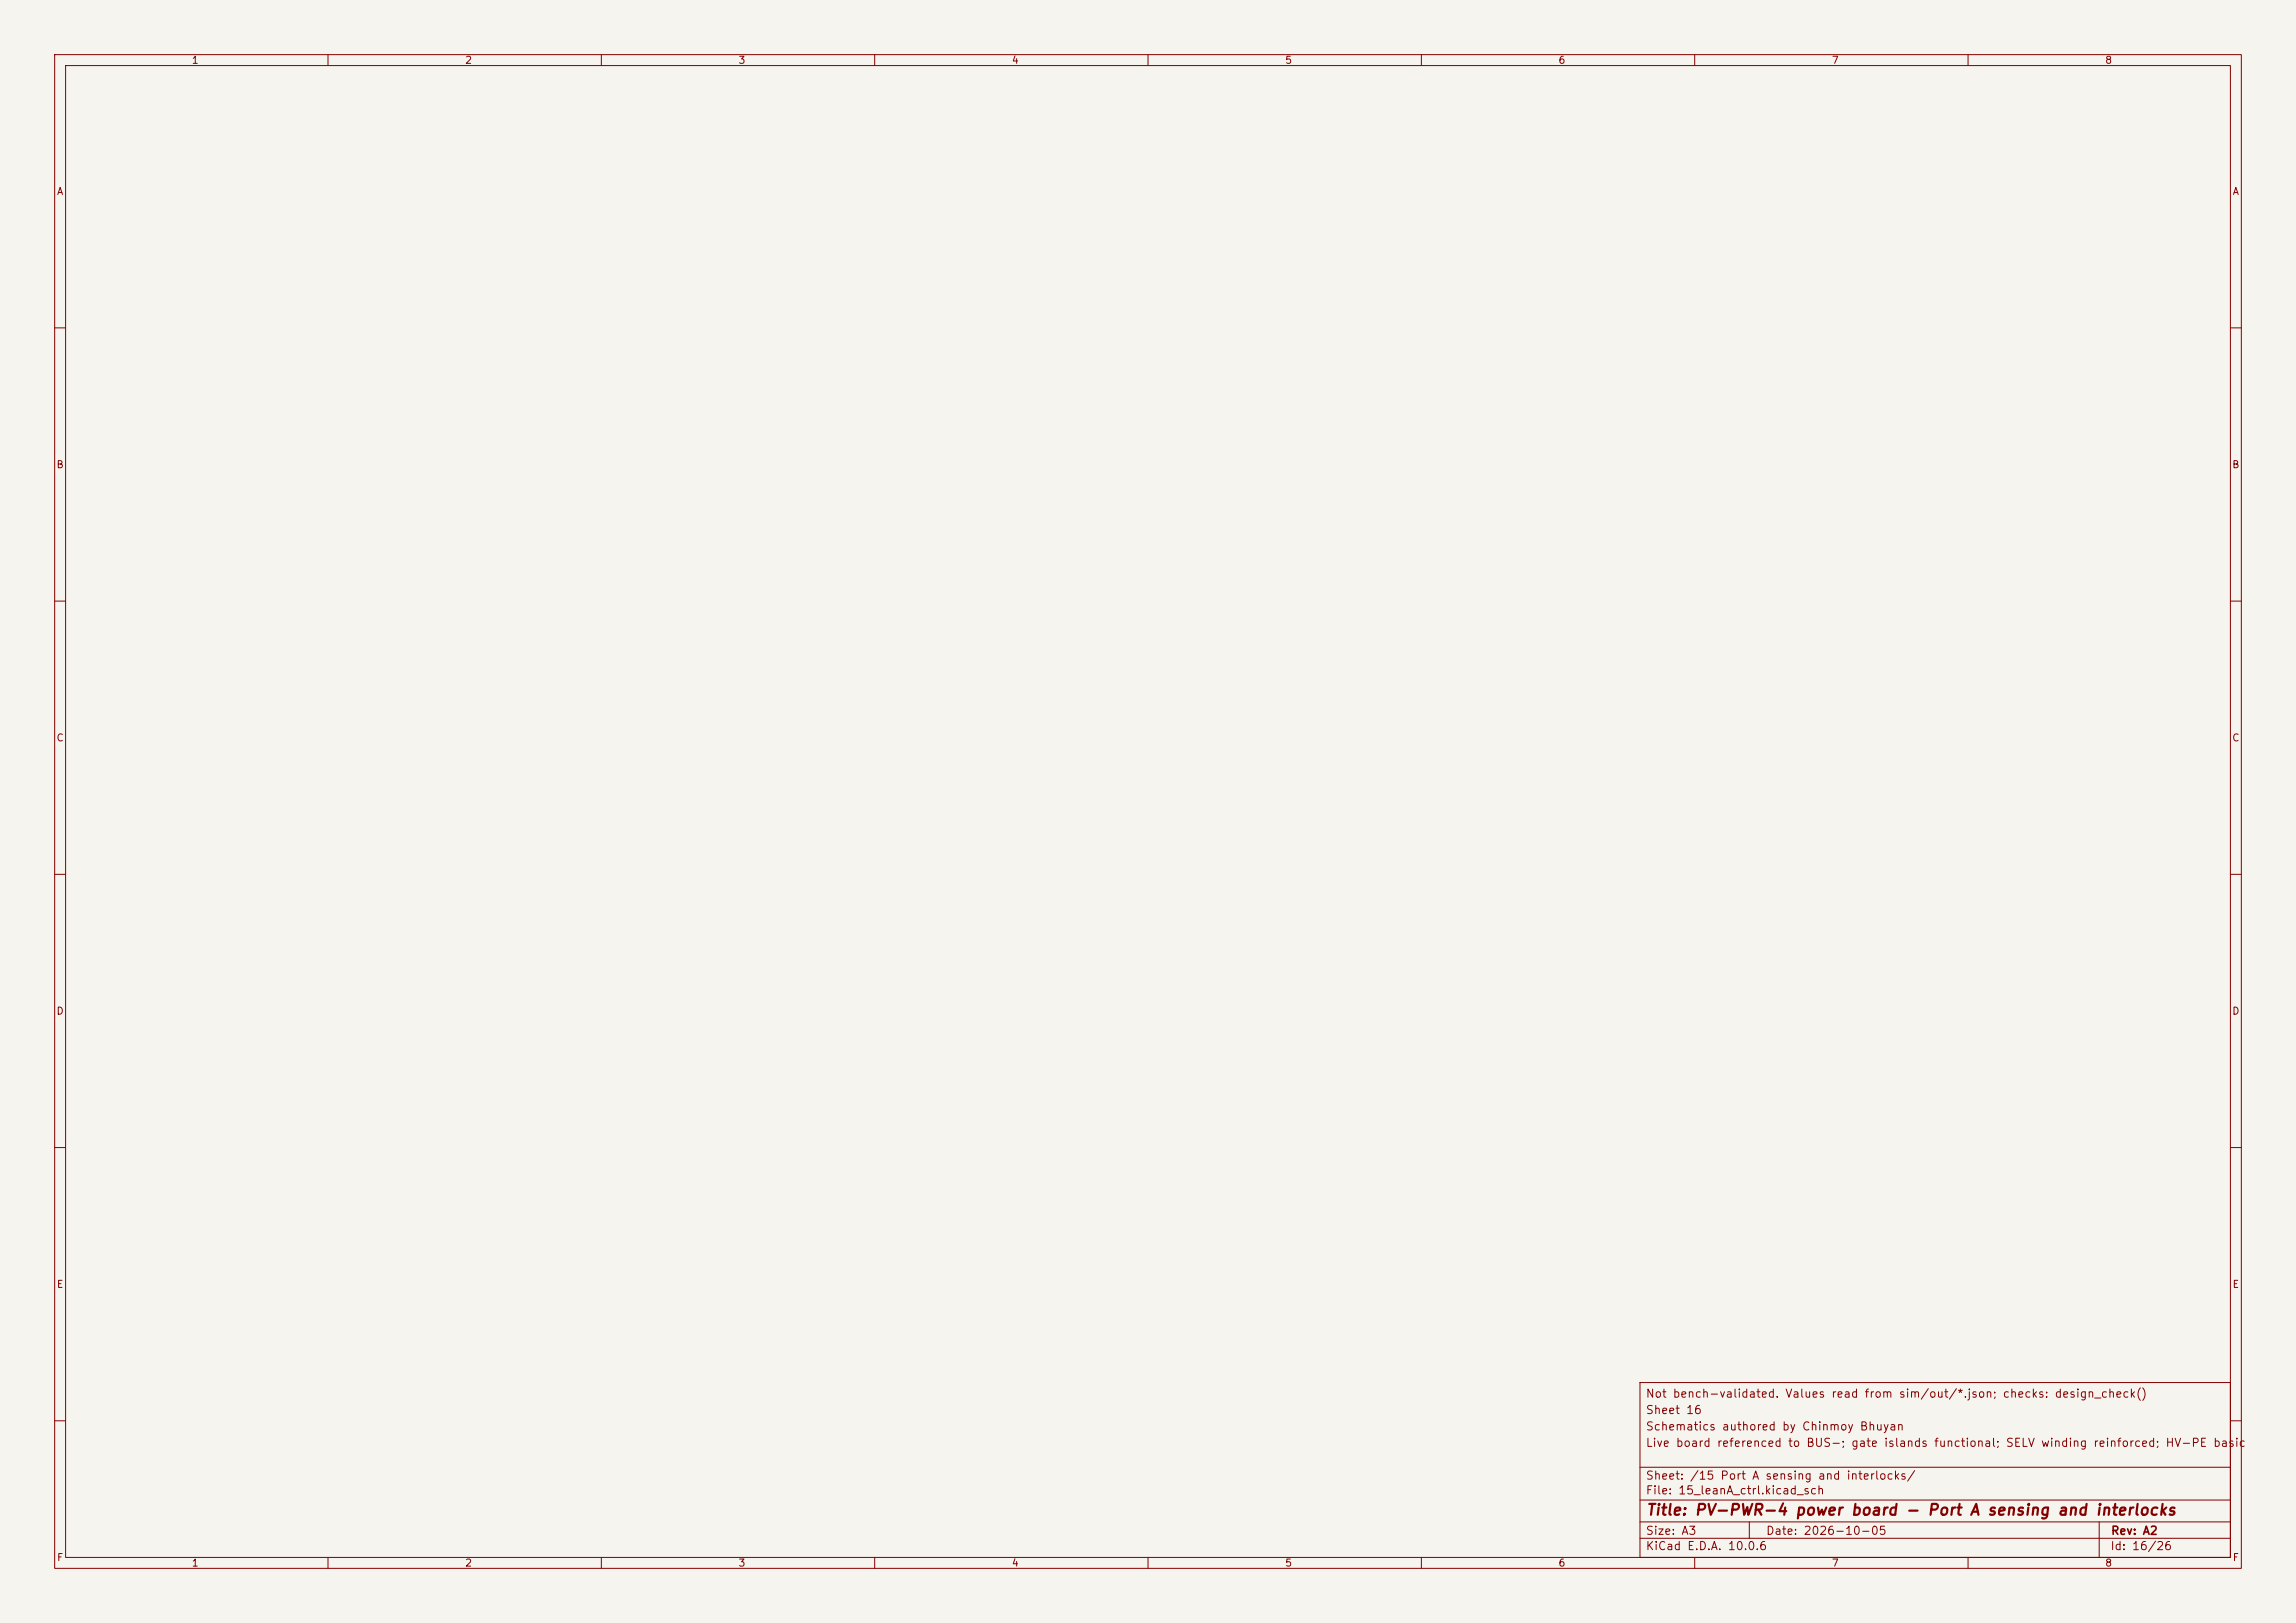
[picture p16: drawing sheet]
<svg xmlns="http://www.w3.org/2000/svg" width="420mm" height="297mm" viewBox="0 0 420 297" stroke-linecap="round" stroke-linejoin="round" font-family="sans-serif">
<defs><g id="words">
<text font-size="2" fill="#840000" x="301" y="277.8">Title: PV-PWR-4 power board - Port A sensing and interlocks</text>
<g font-size="1.5" fill="#840000">
<text x="300.9" y="256.1">Not bench-validated. Values read from sim/out/*.json; checks: design_check()</text>
<text x="300.9" y="262.1">Schematics authored by Chinmoy Bhuyan</text>
<text x="300.9" y="259.1">Sheet 16</text>
<text x="300.9" y="265.1">Live board referenced to BUS-; gate islands functional; SELV winding reinforced; HV-PE basic</text>
<text x="300.9" y="273.8">File: 15_leanA_ctrl.kicad_sch</text>
<text x="300.9" y="271.1">Sheet: /15 Port A sensing and interlocks/</text>
<text x="300.9" y="281.2">Size: A3</text>
<text x="322.9" y="281.2">Date: 2026-10-05</text>
<text x="386" y="281.2">Rev: A2</text>
<text x="300.9" y="284">KiCad E.D.A. 10.0.6</text>
<text x="385.9" y="284">Id: 16/26</text>
</g>
<g font-size="1.3" fill="#840000">
<text x="35" y="12">1</text>
<text x="85" y="12">2</text>
<text x="135" y="12">3</text>
<text x="185" y="12">4</text>
<text x="235" y="12">5</text>
<text x="285" y="12">6</text>
<text x="335" y="12">7</text>
<text x="385" y="12">8</text>
<text x="10.3" y="36">A</text>
<text x="408.3" y="36">A</text>
<text x="10.2" y="86">B</text>
<text x="408.2" y="86">B</text>
<text x="10.2" y="136">C</text>
<text x="408.2" y="136">C</text>
<text x="10.2" y="186">D</text>
<text x="408.2" y="186">D</text>
<text x="10.3" y="236">E</text>
<text x="408.3" y="236">E</text>
<text x="10.3" y="286">F</text>
<text x="35" y="287">1</text>
<text x="85" y="287">2</text>
<text x="135" y="287">3</text>
<text x="185" y="287">4</text>
<text x="235" y="287">5</text>
<text x="285" y="287">6</text>
<text x="335" y="287">7</text>
<text x="385" y="287">8</text>
<text x="408.3" y="286">F</text>
</g>
</g></defs>
<path d="M0 0h420v297h-420z" fill="#f5f4ef" stroke="#f5f4ef" stroke-width=".18"/>
<g fill="none" stroke="#840000" stroke-width=".18">
<path d="M10 10h400v277h-400zM12 12h396v273h-396zM60 10v2M110 10v2M160 10v2M210 10v2M260 10v2M310 10v2M360 10v2M10 60h2M408 60h2M10 110h2"/>
<path d="M408 110h2M10 160h2M408 160h2M10 210h2M408 210h2M300 253h108v32h-108zM10 260h2M300 278.5h108M300 274.5h108M300 268.5h108M320 278.5v3M384 278.5v6.5"/>
<path d="M408 260h2M60 285v2M110 285v2M160 285v2M210 285v2M260 285v2M300 281.5h108M310 285v2M360 285v2"/>
</g>
<use href="#words"/>
</svg>
